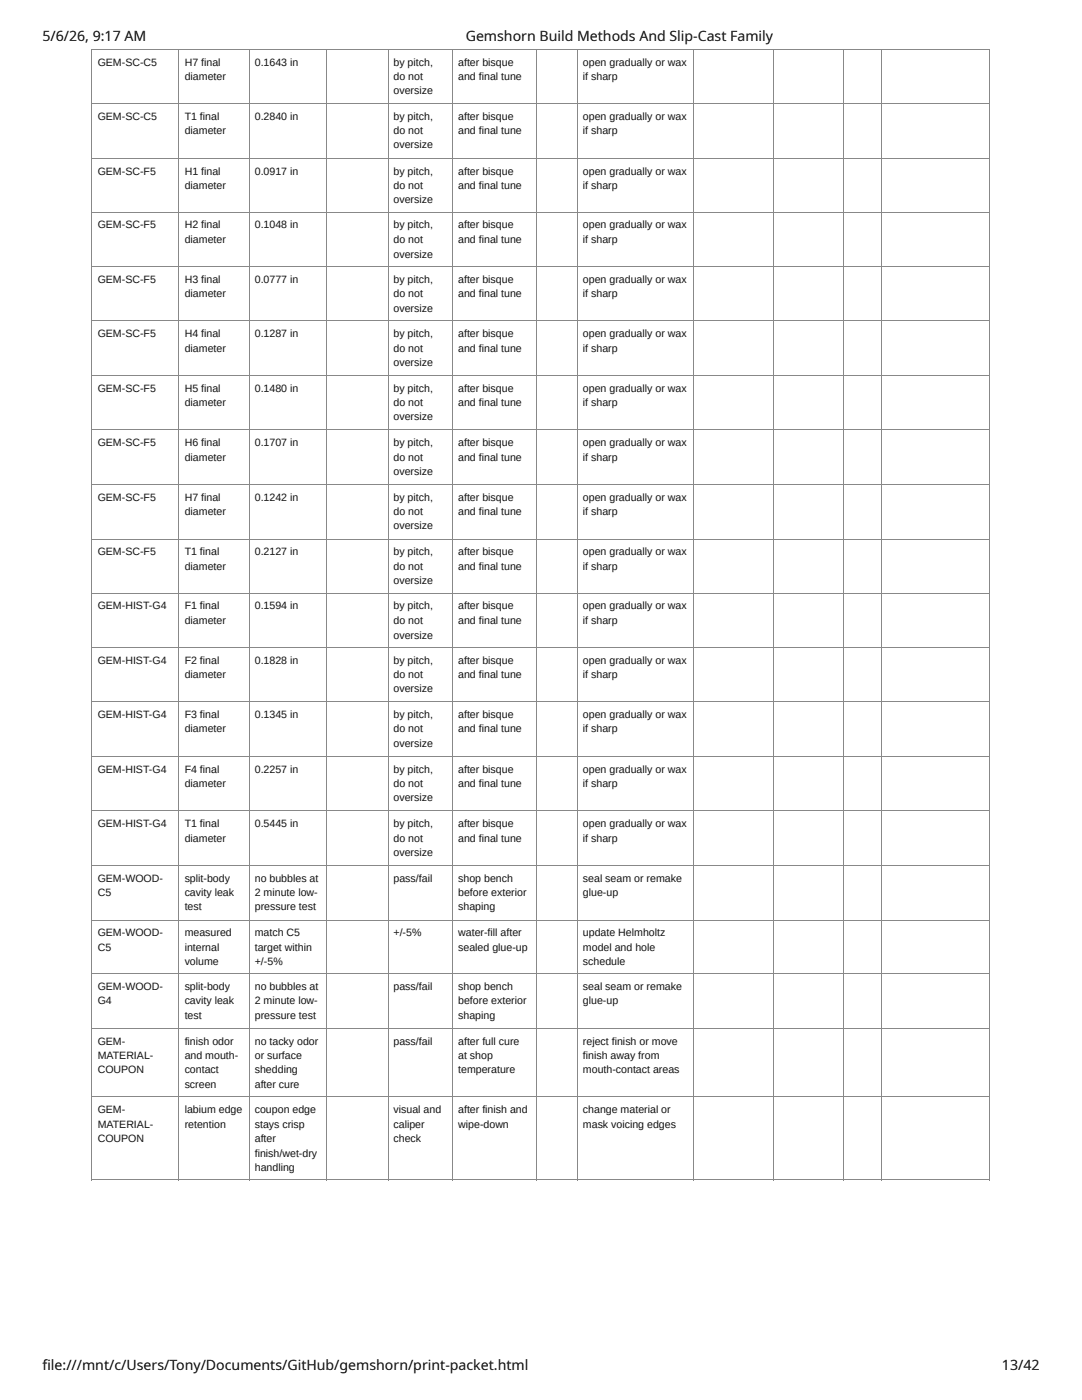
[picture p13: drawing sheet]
<svg xmlns="http://www.w3.org/2000/svg" width="216mm" height="279mm" viewBox="0 0 216 279" stroke-linecap="round" stroke-linejoin="round" font-family="sans-serif">
<defs><g id="words">
<g font-size="2.8">
<text x="8.5" y="8.2">5/6/26, 9:17 AM</text>
<text x="92.9" y="8.2">Gemshorn Build Methods And Slip-Cast Family</text>
<text x="8.5" y="273.3">fi le:///mnt/c/Users/Tony/Documents/GitHub/gemshorn/print-packet.html</text>
<text x="199.9" y="273.3">13/42</text>
</g>
<g font-size="2.1" fill="#111">
<text x="19.5" y="13.1">GEM-SC-C5</text>
<text x="36.9" y="13.1">H7 final</text>
<text x="36.9" y="16">diameter</text>
<text x="50.8" y="13.1">0.1643 in</text>
<text x="78.5" y="13.1">by pitch,</text>
<text x="78.5" y="16">do not</text>
<text x="91.4" y="13.1">after bisque</text>
<text x="91.4" y="16">and final tune</text>
<text x="116.3" y="13.1">open gradually or wax</text>
<text x="116.3" y="16">if sharp</text>
<text x="19.5" y="23.9">GEM-SC-C5</text>
<text x="36.9" y="23.9">T1 final</text>
<text x="50.8" y="23.9">0.2840 in</text>
<text x="78.5" y="18.8">oversize</text>
<text x="78.5" y="23.9">by pitch,</text>
<text x="91.4" y="23.9">after bisque</text>
<text x="116.3" y="23.9">open gradually or wax</text>
<text x="36.9" y="26.7">diameter</text>
<text x="78.5" y="26.7">do not</text>
<text x="78.5" y="29.5">oversize</text>
<text x="91.4" y="26.7">and final tune</text>
<text x="116.3" y="26.7">if sharp</text>
<text x="19.5" y="34.8">GEM-SC-F5</text>
<text x="36.9" y="34.8">H1 final</text>
<text x="50.8" y="34.8">0.0917 in</text>
<text x="78.5" y="34.8">by pitch,</text>
<text x="91.4" y="34.8">after bisque</text>
<text x="116.3" y="34.8">open gradually or wax</text>
<text x="36.9" y="37.7">diameter</text>
<text x="78.5" y="37.7">do not</text>
<text x="78.5" y="40.5">oversize</text>
<text x="91.4" y="37.7">and final tune</text>
<text x="116.3" y="37.7">if sharp</text>
<text x="19.5" y="45.6">GEM-SC-F5</text>
<text x="36.9" y="45.6">H2 final</text>
<text x="50.8" y="45.6">0.1048 in</text>
<text x="78.5" y="45.6">by pitch,</text>
<text x="91.4" y="45.6">after bisque</text>
<text x="116.3" y="45.6">open gradually or wax</text>
<text x="36.9" y="48.4">diameter</text>
<text x="78.5" y="48.4">do not</text>
<text x="78.5" y="51.4">oversize</text>
<text x="91.4" y="48.4">and final tune</text>
<text x="116.3" y="48.4">if sharp</text>
<text x="19.5" y="56.5">GEM-SC-F5</text>
<text x="36.9" y="56.5">H3 final</text>
<text x="36.9" y="59.4">diameter</text>
<text x="50.8" y="56.5">0.0777 in</text>
<text x="78.5" y="56.5">by pitch,</text>
<text x="78.5" y="59.4">do not</text>
<text x="91.4" y="56.5">after bisque</text>
<text x="91.4" y="59.4">and final tune</text>
<text x="116.3" y="56.5">open gradually or wax</text>
<text x="116.3" y="59.4">if sharp</text>
<text x="78.5" y="62.2">oversize</text>
<text x="19.5" y="67.3">GEM-SC-F5</text>
<text x="36.9" y="67.3">H4 final</text>
<text x="36.9" y="70.3">diameter</text>
<text x="50.8" y="67.3">0.1287 in</text>
<text x="78.5" y="67.3">by pitch,</text>
<text x="78.5" y="70.3">do not</text>
<text x="91.4" y="67.3">after bisque</text>
<text x="91.4" y="70.3">and final tune</text>
<text x="116.3" y="67.3">open gradually or wax</text>
<text x="116.3" y="70.3">if sharp</text>
<text x="78.5" y="73.1">oversize</text>
<text x="19.5" y="78.2">GEM-SC-F5</text>
<text x="36.9" y="78.2">H5 final</text>
<text x="36.9" y="81.1">diameter</text>
<text x="50.8" y="78.2">0.1480 in</text>
<text x="78.5" y="78.2">by pitch,</text>
<text x="78.5" y="81.1">do not</text>
<text x="78.5" y="83.9">oversize</text>
<text x="91.4" y="78.2">after bisque</text>
<text x="91.4" y="81.1">and final tune</text>
<text x="116.3" y="78.2">open gradually or wax</text>
<text x="116.3" y="81.1">if sharp</text>
<text x="19.5" y="89">GEM-SC-F5</text>
<text x="36.9" y="89">H6 final</text>
<text x="50.8" y="89">0.1707 in</text>
<text x="78.5" y="89">by pitch,</text>
<text x="91.4" y="89">after bisque</text>
<text x="116.3" y="89">open gradually or wax</text>
<text x="36.9" y="92">diameter</text>
<text x="78.5" y="92">do not</text>
<text x="78.5" y="94.8">oversize</text>
<text x="91.4" y="92">and final tune</text>
<text x="116.3" y="92">if sharp</text>
<text x="19.5" y="99.9">GEM-SC-F5</text>
<text x="36.9" y="99.9">H7 final</text>
<text x="50.8" y="99.9">0.1242 in</text>
<text x="78.5" y="99.9">by pitch,</text>
<text x="91.4" y="99.9">after bisque</text>
<text x="116.3" y="99.9">open gradually or wax</text>
<text x="36.9" y="102.7">diameter</text>
<text x="78.5" y="102.7">do not</text>
<text x="78.5" y="105.6">oversize</text>
<text x="91.4" y="102.7">and final tune</text>
<text x="116.3" y="102.7">if sharp</text>
<text x="19.5" y="110.9">GEM-SC-F5</text>
<text x="36.9" y="110.9">T1 final</text>
<text x="36.9" y="113.7">diameter</text>
<text x="50.8" y="110.9">0.2127 in</text>
<text x="78.5" y="110.9">by pitch,</text>
<text x="78.5" y="113.7">do not</text>
<text x="91.4" y="110.9">after bisque</text>
<text x="91.4" y="113.7">and final tune</text>
<text x="116.3" y="110.9">open gradually or wax</text>
<text x="116.3" y="113.7">if sharp</text>
<text x="78.5" y="116.5">oversize</text>
<text x="19.5" y="121.6">GEM-HIST-G4</text>
<text x="36.9" y="121.6">F1 final</text>
<text x="36.9" y="124.4">diameter</text>
<text x="50.8" y="121.6">0.1594 in</text>
<text x="78.5" y="121.6">by pitch,</text>
<text x="78.5" y="124.4">do not</text>
<text x="91.4" y="121.6">after bisque</text>
<text x="91.4" y="124.4">and final tune</text>
<text x="116.3" y="121.6">open gradually or wax</text>
<text x="116.3" y="124.4">if sharp</text>
<text x="78.5" y="127.4">oversize</text>
<text x="19.5" y="132.6">GEM-HIST-G4</text>
<text x="36.9" y="132.6">F2 final</text>
<text x="36.9" y="135.4">diameter</text>
<text x="50.8" y="132.6">0.1828 in</text>
<text x="78.5" y="132.6">by pitch,</text>
<text x="78.5" y="135.4">do not</text>
<text x="91.4" y="132.6">after bisque</text>
<text x="91.4" y="135.4">and final tune</text>
<text x="116.3" y="132.6">open gradually or wax</text>
<text x="116.3" y="135.4">if sharp</text>
<text x="19.5" y="143.3">GEM-HIST-G4</text>
<text x="36.9" y="143.3">F3 final</text>
<text x="50.8" y="143.3">0.1345 in</text>
<text x="78.5" y="138.2">oversize</text>
<text x="78.5" y="143.3">by pitch,</text>
<text x="91.4" y="143.3">after bisque</text>
<text x="116.3" y="143.3">open gradually or wax</text>
<text x="36.9" y="146.1">diameter</text>
<text x="78.5" y="146.1">do not</text>
<text x="78.5" y="149.1">oversize</text>
<text x="91.4" y="146.1">and final tune</text>
<text x="116.3" y="146.1">if sharp</text>
<text x="19.5" y="154.3">GEM-HIST-G4</text>
<text x="36.9" y="154.3">F4 final</text>
<text x="50.8" y="154.3">0.2257 in</text>
<text x="78.5" y="154.3">by pitch,</text>
<text x="91.4" y="154.3">after bisque</text>
<text x="116.3" y="154.3">open gradually or wax</text>
<text x="36.9" y="157.1">diameter</text>
<text x="78.5" y="157.1">do not</text>
<text x="78.5" y="159.9">oversize</text>
<text x="91.4" y="157.1">and final tune</text>
<text x="116.3" y="157.1">if sharp</text>
<text x="19.5" y="165">GEM-HIST-G4</text>
<text x="36.9" y="165">T1 final</text>
<text x="50.8" y="165">0.5445 in</text>
<text x="78.5" y="165">by pitch,</text>
<text x="91.4" y="165">after bisque</text>
<text x="116.3" y="165">open gradually or wax</text>
<text x="36.9" y="168">diameter</text>
<text x="78.5" y="168">do not</text>
<text x="78.5" y="170.8">oversize</text>
<text x="91.4" y="168">and final tune</text>
<text x="116.3" y="168">if sharp</text>
<text x="19.5" y="175.9">GEM-WOOD-</text>
<text x="19.5" y="178.8">C5</text>
<text x="36.9" y="175.9">split-body</text>
<text x="36.9" y="178.8">cavity leak</text>
<text x="50.8" y="175.9">no bubbles at</text>
<text x="50.8" y="178.8">2 minute low-</text>
<text x="78.5" y="175.9">pass/fail</text>
<text x="91.4" y="175.9">shop bench</text>
<text x="91.4" y="178.8">before exterior</text>
<text x="116.3" y="175.9">seal seam or remake</text>
<text x="116.3" y="178.8">glue-up</text>
<text x="36.9" y="181.6">test</text>
<text x="50.8" y="181.6">pressure test</text>
<text x="91.4" y="181.6">shaping</text>
<text x="19.5" y="186.9">GEM-WOOD-</text>
<text x="19.5" y="189.7">C5</text>
<text x="36.9" y="186.9">measured</text>
<text x="36.9" y="189.7">internal</text>
<text x="50.8" y="186.9">match C5</text>
<text x="50.8" y="189.7">target within</text>
<text x="78.5" y="186.9">+/-5%</text>
<text x="91.4" y="186.9">water-fill after</text>
<text x="91.4" y="189.7">sealed glue-up</text>
<text x="116.3" y="186.9">update Helmholtz</text>
<text x="116.3" y="189.7">model and hole</text>
<text x="19.5" y="197.6">GEM-WOOD-</text>
<text x="36.9" y="192.5">volume</text>
<text x="36.9" y="197.6">split-body</text>
<text x="50.8" y="192.5">+/-5%</text>
<text x="50.8" y="197.6">no bubbles at</text>
<text x="78.5" y="197.6">pass/fail</text>
<text x="91.4" y="197.6">shop bench</text>
<text x="116.3" y="192.5">schedule</text>
<text x="116.3" y="197.6">seal seam or remake</text>
<text x="19.5" y="200.5">G4</text>
<text x="36.9" y="200.5">cavity leak</text>
<text x="36.9" y="203.3">test</text>
<text x="50.8" y="200.5">2 minute low-</text>
<text x="50.8" y="203.3">pressure test</text>
<text x="91.4" y="200.5">before exterior</text>
<text x="91.4" y="203.3">shaping</text>
<text x="116.3" y="200.5">glue-up</text>
<text x="19.5" y="208.6">GEM-</text>
<text x="36.9" y="208.6">finish odor</text>
<text x="50.8" y="208.6">no tacky odor</text>
<text x="78.5" y="208.6">pass/fail</text>
<text x="91.4" y="208.6">after full cure</text>
<text x="116.3" y="208.6">reject finish or move</text>
<text x="19.5" y="211.4">MATERIAL-</text>
<text x="19.5" y="214.2">COUPON</text>
<text x="36.9" y="211.4">and mouth-</text>
<text x="36.9" y="214.2">contact</text>
<text x="50.8" y="211.4">or surface</text>
<text x="50.8" y="214.2">shedding</text>
<text x="91.4" y="211.4">at shop</text>
<text x="91.4" y="214.2">temperature</text>
<text x="116.3" y="211.4">finish away from</text>
<text x="116.3" y="214.2">mouth-contact areas</text>
<text x="36.9" y="217">screen</text>
<text x="50.8" y="217">after cure</text>
<text x="19.5" y="222.2">GEM-</text>
<text x="19.5" y="225.2">MATERIAL-</text>
<text x="19.5" y="228">COUPON</text>
<text x="36.9" y="222.2">labium edge</text>
<text x="36.9" y="225.2">retention</text>
<text x="50.8" y="222.2">coupon edge</text>
<text x="50.8" y="225.2">stays crisp</text>
<text x="50.8" y="228">after</text>
<text x="78.5" y="222.2">visual and</text>
<text x="78.5" y="225.2">caliper</text>
<text x="78.5" y="228">check</text>
<text x="91.4" y="222.2">after finish and</text>
<text x="91.4" y="225.2">wipe-down</text>
<text x="116.3" y="222.2">change material or</text>
<text x="116.3" y="225.2">mask voicing edges</text>
<text x="50.8" y="230.8">finish/wet-dry</text>
<text x="50.8" y="233.6">handling</text>
</g>
</g></defs>
<g fill="none" stroke="#888" stroke-width=".2">
<path d="M18.3 9.9h179.2M18.3 9.8v225.8M35.6 9.8v225.8M49.7 9.8v225.8M65.1 9.8v225.8M77.4 9.8v225.8M90.3 9.8v225.8M107.1 9.8v225.8M115.2 9.8v225.8M138.5 9.8v225.8M154.3 9.8v225.8M168.3 9.8v225.8"/>
<path d="M175.9 9.8v225.8M197.4 9.8v225.8M18.3 20.6h179.2M18.3 31.6h179.2M18.3 42.3h179.2M18.3 53.3h179.2M18.3 64h179.2M18.3 75h179.2M18.3 85.7h179.2M18.3 96.7h179.2M18.3 107.6h179.2M18.3 118.4h179.2"/>
<path d="M18.3 129.3h179.2M18.3 140.1h179.2M18.3 151h179.2M18.3 161.7h179.2M18.3 172.7h179.2M18.3 183.6h179.2M18.3 194.4h179.2M18.3 205.3h179.2M18.3 218.9h179.2M18.3 235.5h179.2"/>
</g>
<use href="#words"/>
</svg>
